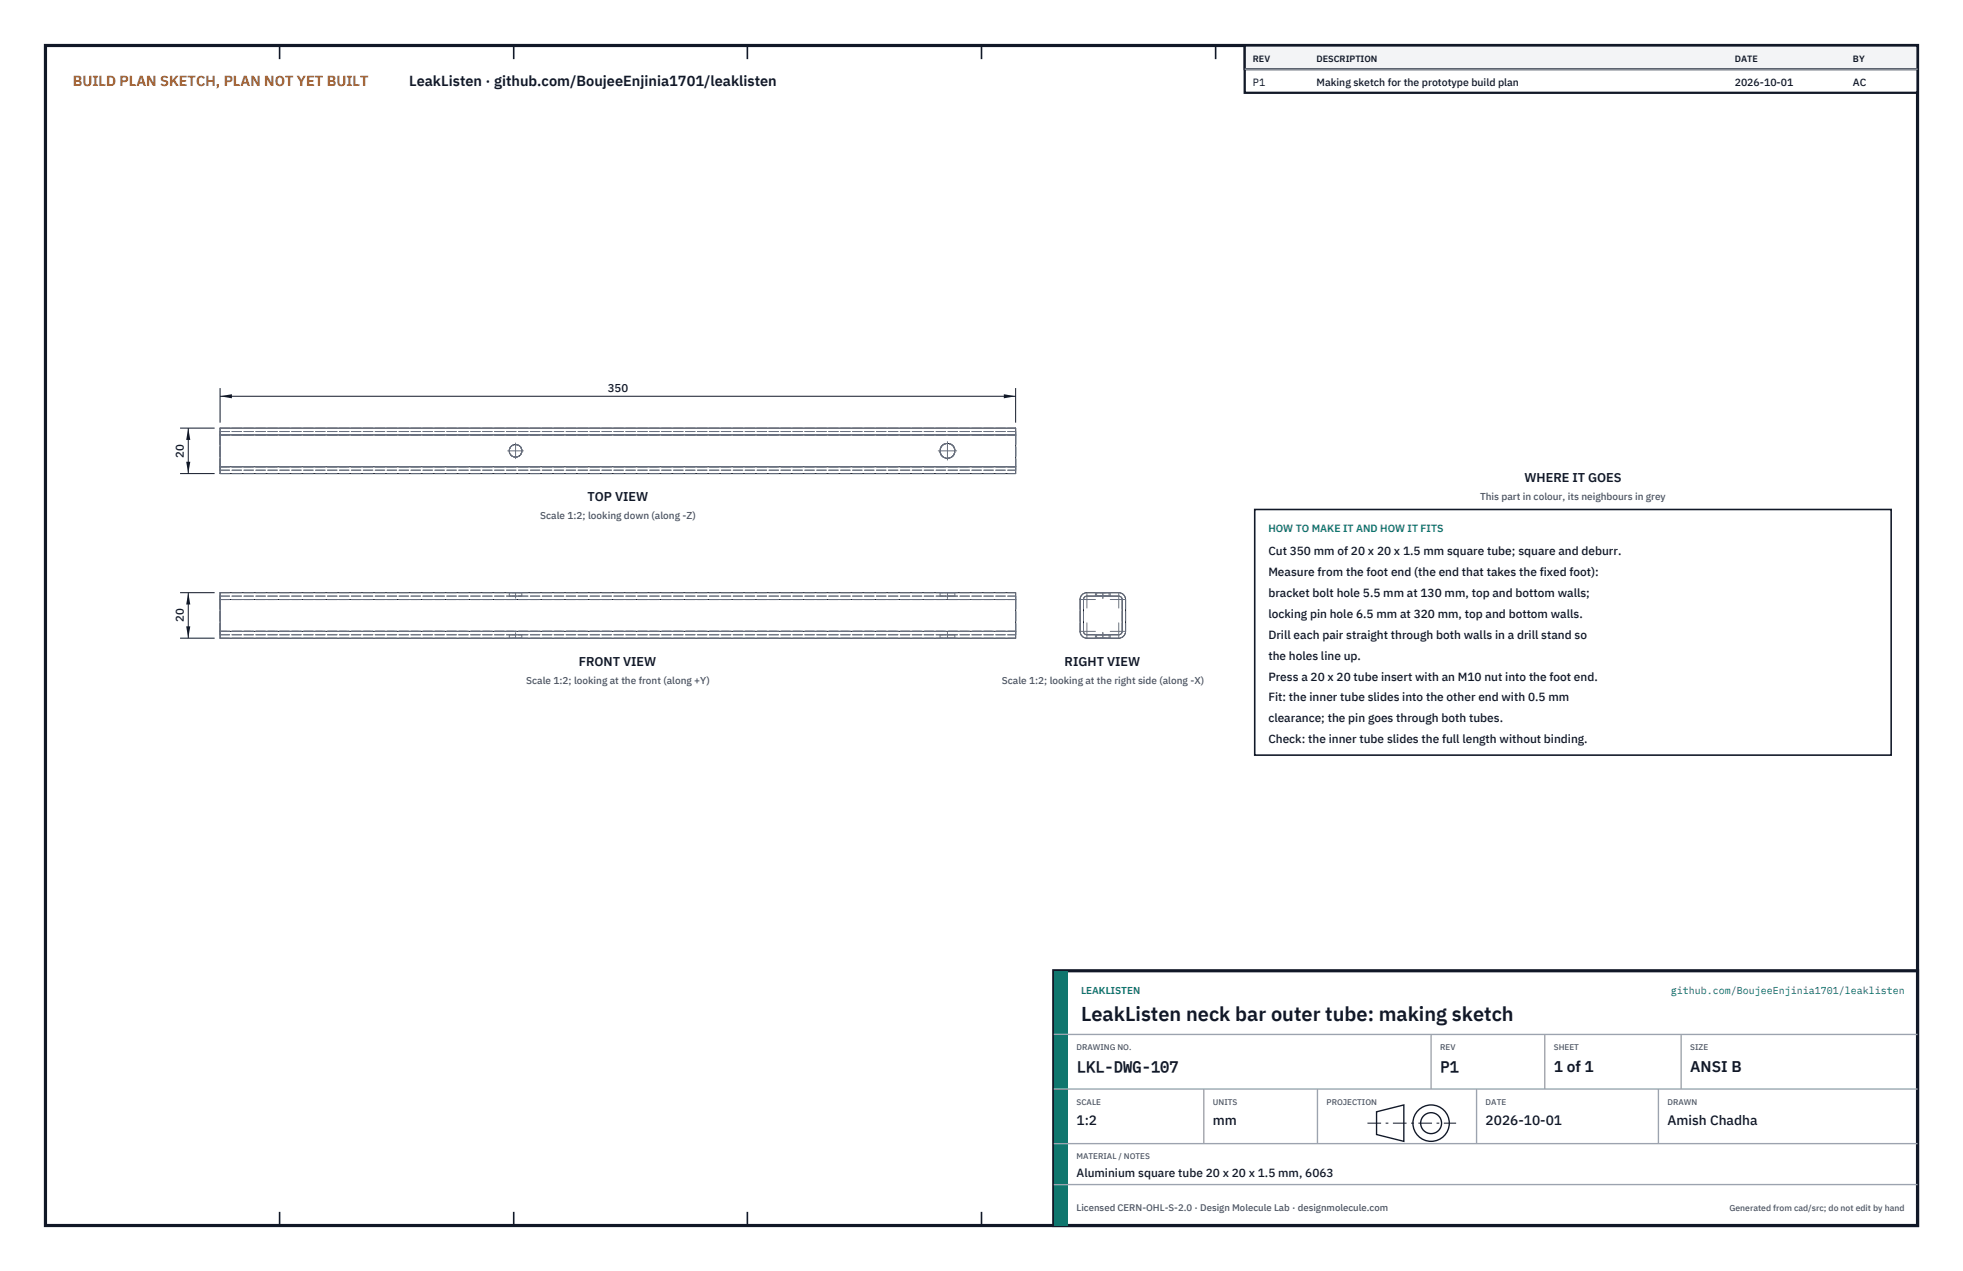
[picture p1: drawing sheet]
<svg xmlns="http://www.w3.org/2000/svg" width="432mm" height="279mm" viewBox="0 0 432 279" stroke-linecap="round" stroke-linejoin="round" font-family="sans-serif">
<defs><g id="words">
<text font-size="4.4" fill="#111827" x="237.8" y="224.4">LeakListen neck bar outer tube: making sketch</text>
<g font-size="3.4" fill="#111827">
<text x="236.8" y="235.6">LKL-DWG-107</text>
<text x="316.8" y="235.6">P1</text>
<text x="341.8" y="235.6">1 of 1</text>
<text x="371.8" y="235.6">ANSI B</text>
</g>
<text font-size="3.2" fill="#b45309" x="16" y="19">BUILD PLAN SKETCH, PLAN NOT YET BUILT</text>
<text font-size="3.2" fill="#111827" x="90" y="19">LeakListen · github.com/BoujeeEnjinia1701/leaklisten</text>
<g font-size="3" fill="#111827">
<text x="236.8" y="247.2">1:2</text>
<text x="266.8" y="247.2">mm</text>
<text x="326.8" y="247.2">2026-10-01</text>
<text x="366.8" y="247.2">Amish Chadha</text>
</g>
<g font-size="2.8" fill="#111827">
<text x="335.3" y="106">WHERE IT GOES</text>
<text x="129.2" y="110.2">TOP VIEW</text>
<text x="127.3" y="146.4">FRONT VIEW</text>
<text x="234.2" y="146.4">RIGHT VIEW</text>
</g>
<g font-size="2.6" fill="#111827">
<text x="279" y="122">Cut 350 mm of 20 x 20 x 1.5 mm square tube; square and deburr.</text>
<text x="279" y="126.6">Measure from the foot end (the end that takes the fixed foot):</text>
<text x="279" y="131.2">bracket bolt hole 5.5 mm at 130 mm, top and bottom walls;</text>
<text x="279" y="135.8">locking pin hole 6.5 mm at 320 mm, top and bottom walls.</text>
<text x="279" y="140.4">Drill each pair straight through both walls in a drill stand so</text>
<text x="279" y="145">the holes line up.</text>
<text x="279" y="149.6">Press a 20 x 20 tube insert with an M10 nut into the foot end.</text>
<text x="279" y="154.2">Fit: the inner tube slides into the other end with 0.5 mm</text>
<text x="279" y="158.8">clearance; the pin goes through both tubes.</text>
<text x="279" y="163.4">Check: the inner tube slides the full length without binding.</text>
<text x="236.8" y="258.8">Aluminium square tube 20 x 20 x 1.5 mm, 6063</text>
</g>
<g font-size="2.5" fill="#111827">
<text x="133.7" y="86.1">350</text>
<text x="40.4" y="100.6" transform="rotate(-90 40.4 100.6)">20</text>
<text x="40.4" y="136.8" transform="rotate(-90 40.4 136.8)">20</text>
</g>
<g font-size="2.3" fill="#111827">
<text x="275.6" y="18.8">P1</text>
<text x="289.6" y="18.8">Making sketch for the prototype build plan</text>
<text x="381.6" y="18.8">2026-10-01</text>
<text x="407.6" y="18.8">AC</text>
</g>
<text font-size="2.3" fill="#0f766e" x="279" y="117">HOW TO MAKE IT AND HOW IT FITS</text>
<g font-size="2.2" fill="#4b5563">
<text x="325.6" y="110">This part in colour, its neighbours in grey</text>
<text x="118.8" y="114.2">Scale 1:2; looking down (along -Z)</text>
<text x="115.7" y="150.4">Scale 1:2; looking at the front (along +Y)</text>
<text x="220.4" y="150.4">Scale 1:2; looking at the right side (along -X)</text>
</g>
<g font-size="2.2" fill="#0f766e">
<text x="237.8" y="218.4">LEAKLISTEN</text>
<text x="367.5" y="218.4">github.com/BoujeeEnjinia1701/leaklisten</text>
</g>
<text font-size="2.1" fill="#4b5563" x="236.8" y="266.2">Licensed CERN-OHL-S-2.0 · Design Molecule Lab · designmolecule.com</text>
<g font-size="2" fill="#111827">
<text x="275.6" y="13.6">REV</text>
<text x="289.6" y="13.6">DESCRIPTION</text>
<text x="381.6" y="13.6">DATE</text>
<text x="407.6" y="13.6">BY</text>
</g>
<text font-size="1.9" fill="#4b5563" x="380.4" y="266.2">Generated from cad/src; do not edit by hand</text>
<g font-size="1.8" fill="#4b5563">
<text x="236.8" y="230.8">DRAWING NO.</text>
<text x="316.8" y="230.8">REV</text>
<text x="341.8" y="230.8">SHEET</text>
<text x="371.8" y="230.8">SIZE</text>
<text x="236.8" y="242.8">SCALE</text>
<text x="266.8" y="242.8">UNITS</text>
<text x="291.8" y="242.8">PROJECTION</text>
<text x="326.8" y="242.8">DATE</text>
<text x="366.8" y="242.8">DRAWN</text>
<text x="236.8" y="254.8">MATERIAL / NOTES</text>
</g>
</g></defs>
<path d="M10 10h411.8v259.4h-411.8z" fill="none" stroke="#111827" stroke-width=".7" stroke-linecap="butt"/>
<g fill="none" stroke="#111827" stroke-width=".35">
<path d="M61.5 10v3M113 10v3M164.4 10v3M215.9 10v3M267.4 10v3M318.9 10v3M370.3 10v3M61.5 266.4v3M113 266.4v3M164.4 266.4v3M215.9 266.4v3M267.4 266.4v3"/>
<path d="M318.9 266.4v3M370.3 266.4v3"/>
</g>
<g fill="none" stroke="#111727" stroke-width=".22">
<path d="M48.4 95.6v-1.5h175v1.5M48.4 95.6v7M48.4 95.6h175M223.4 95.6v7M48.4 102.6v1.5h175v-1.5M48.4 102.6h175M48.4 138.8v1.5h175v-1.5M48.4 138.8v-8.5h175v8.5M48.4 131.8h175M48.4 138.8h175M238.2 130.6l.9-.3h7a1.5 1.5 0 0 1 1.5 1.5v7a1.5 1.5 0 0 1-1.5 1.5h-7a1.5 1.5 0 0 1-1.5-1.5v-7l.1-.5zM238.6 131.3l.5-.3h7a.75 .75 0 0 1 .7 .8v7a.75 .75 0 0 1-.7 .7h-7a.75 .75 0 0 1-.8-.7v-7z"/>
<circle cx="113.4" cy="99.1" r="1.39"/>
<circle cx="208.4" cy="99.1" r="1.64"/>
</g>
<g fill="none" stroke="#6a7180" stroke-width=".22" stroke-dasharray="2.1 .5">
<path d="M48.4 94.1h175M48.4 94.1v1.5M48.4 95.6v7M48.4 94.9v.7M48.4 95.6v-.7M48.4 94.9h175M48.4 95.6h175M223.4 94.1v1.5M223.4 95.6v7M223.4 94.9v.7M223.4 95.6v-.7M48.4 102.6v1.5"/>
<path d="M48.4 102.6v.8M48.4 103.4v-.8M48.4 104.1h175M48.4 103.4h175M48.4 102.6h175M223.4 102.6v1.5M223.4 102.6v.8M223.4 103.4v-.8M48.4 131.8v7M48.4 130.3h175M48.4 130.3v1.5M48.4 138.8v1.5"/>
<path d="M48.4 131.8v-.8M48.4 131v.8M48.4 138.8v.7M48.4 139.5v-.7M48.4 131h175M48.4 139.5h175M48.4 131.8h175M48.4 138.8h175M112 130.3h1.4M112 131h1.4M112 139.5h1.4M112 131v-.7"/>
<path d="M113.4 130.3h1.4M113.4 131h1.4M113.4 139.5h1.4M114.8 130.3h-2.8M114.8 131h-2.8M114.8 139.5h-2.8M114.8 131v-.7M206.8 130.3h1.6M206.8 131h1.6M206.8 139.5h1.6M206.8 131v-.7M208.4 130.3h1.6"/>
<path d="M208.4 131h1.6M208.4 139.5h1.6M210 130.3h-3.2M210 131h-3.2M210 139.5h-3.2M210 131v-.7M223.4 131.8v7M223.4 130.3v1.5M223.4 138.8v1.5M223.4 131.8v-.8M223.4 131v.8M223.4 138.8v.7"/>
<path d="M223.4 139.5v-.7M237.6 131.8a1.5 1.5 0 0 1 1.5-1.5M237.6 131.8v7M238.3 131.8v7M238.3 138.8a.75 .75 0 0 0 .8 .7M239.1 131a.75 .75 0 0 0-.8 .8M241 130.3h3.2M241 131h3.2M241 139.5h3.2M241 131v-.7M241.2 130.3h2.8M241.2 131h2.8"/>
<path d="M241.2 139.5h2.8M241.2 131v-.7M244 130.3h-2.8M244 131h-2.8M244 139.5h-2.8M244 131v-.7M244.2 130.3h-3.2M244.2 131h-3.2M244.2 139.5h-3.2M244.2 131v-.7M246.1 130.3a1.5 1.5 0 0 1 1.5 1.5M246.1 130.3h-7"/>
<path d="M246.1 131h-7M246.1 139.5h-7M246.1 139.5a.75 .75 0 0 0 .7-.7M246.8 131.8a.75 .75 0 0 0-.7-.8M246.8 131.8v7M247.6 131.8v7M247.6 138.8a1.5 1.5 0 0 1-1.5 1.5M48.4 140.3h175M112 140.3h1.4M112 140.3v-.8M113.4 140.3h1.4M114.8 140.3h-2.8"/>
<path d="M114.8 140.3v-.8M206.8 140.3h1.6M206.8 140.3v-.8M208.4 140.3h1.6M210 140.3h-3.2M210 140.3v-.8M239.1 140.3a1.5 1.5 0 0 1-1.5-1.5M241 140.3h3.2M241 140.3v-.8M241.2 140.3h2.8M241.2 140.3v-.8M244 140.3h-2.8"/>
<path d="M244 140.3v-.8M244.2 140.3h-3.2M244.2 140.3v-.8M246.1 140.3h-7"/>
<circle cx="113.4" cy="99.1" r="1.39"/>
<circle cx="208.4" cy="99.1" r="1.64"/>
</g>
<g fill="none" stroke="#6a7180" stroke-width=".22" stroke-dasharray="4.2 .5 0 .5">
<path d="M111.7 99.1h3.4M206.4 99.1h4M223.4 95.6h-175M113.4 100.8v-3.4M208.4 101.1v-4M223.4 102.6h-175M113.4 131.5v-1.2M208.4 131.6v-1.3M223.4 138.8h-175M223.4 131.8h-175M237.6 138.8h3.4M237.6 131.8h3.4"/>
<path d="M239.1 133.7v-3.4M242.6 131.6v-1.3M242.6 131.5v-1.2M244.2 138.8h3.4M244.2 131.8h3.4M246.1 133.7v-3.4M113.4 140.3v-1.2M208.4 140.3v-1.3M239.1 140.3v-3.4M242.6 140.3v-1.2M242.6 140.3v-1.3M246.1 140.3v-3.4"/>
</g>
<path d="M48.4 85.3v7.6M48.4 87.1h175M223.4 85.3v7.6" fill="none" stroke="#111827" stroke-width=".22"/>
<path d="M48.4 87.1l2.6-.4v.9zM220.8 86.7v.9l2.6-.5z" fill="#111827"/>
<path d="M39.6 94.1h7.6M41.4 94.1v10M39.6 104.1h7.6" fill="none" stroke="#111827" stroke-width=".22"/>
<path d="M41.4 94.1l-.4 2.6h.9zM41 101.5h.9l-.5 2.6z" fill="#111827"/>
<path d="M39.6 130.3h7.6M41.4 130.3v10M39.6 140.3h7.6" fill="none" stroke="#111827" stroke-width=".22"/>
<path d="M41.4 130.3l-.4 2.6h.9zM41 137.7h.9l-.5 2.6z" fill="#111827"/>
<path d="M276 112h140v54h-140z" fill="#fff" stroke="#111827" stroke-width=".35"/>
<path d="M273.8 10h148v10.4h-148z" fill="#fff" stroke="#111827" stroke-width=".5"/>
<path d="M273.8 10h148v5.2h-148z" fill="#f3f4f6" stroke="#111827" stroke-width=".5"/>
<path d="M273.8 15.2h148" fill="none" stroke="#9ca3af" stroke-width=".3"/>
<path d="M231.8 213.4h190v56h-190z" fill="#fff" stroke="#111827" stroke-width=".7" stroke-linecap="butt"/>
<path d="M231.8 213.4h3v56h-3z" fill="#0f766e"/>
<path d="M231.8 227.4h190M231.8 239.4h190M264.8 239.4v12M289.8 239.4v12M314.8 227.4v12M324.8 239.4v12M339.8 227.4v12M364.8 239.4v12M369.8 227.4v12M231.8 251.4h190M231.8 260.4h190" fill="none" stroke="#9ca3af" stroke-width=".3"/>
<g fill="none" stroke="#111827" stroke-width=".3">
<path d="M302.8 244.4l6-1.5v8l-6-1.5z"/>
<circle cx="314.8" cy="246.9" r="4"/>
<circle cx="314.8" cy="246.9" r="2.3"/>
</g>
<path d="M300.8 246.9h19.5" fill="none" stroke="#111827" stroke-width=".22" stroke-dasharray="3 1 .6 1" stroke-linecap="butt"/>
<use href="#words"/>
</svg>
